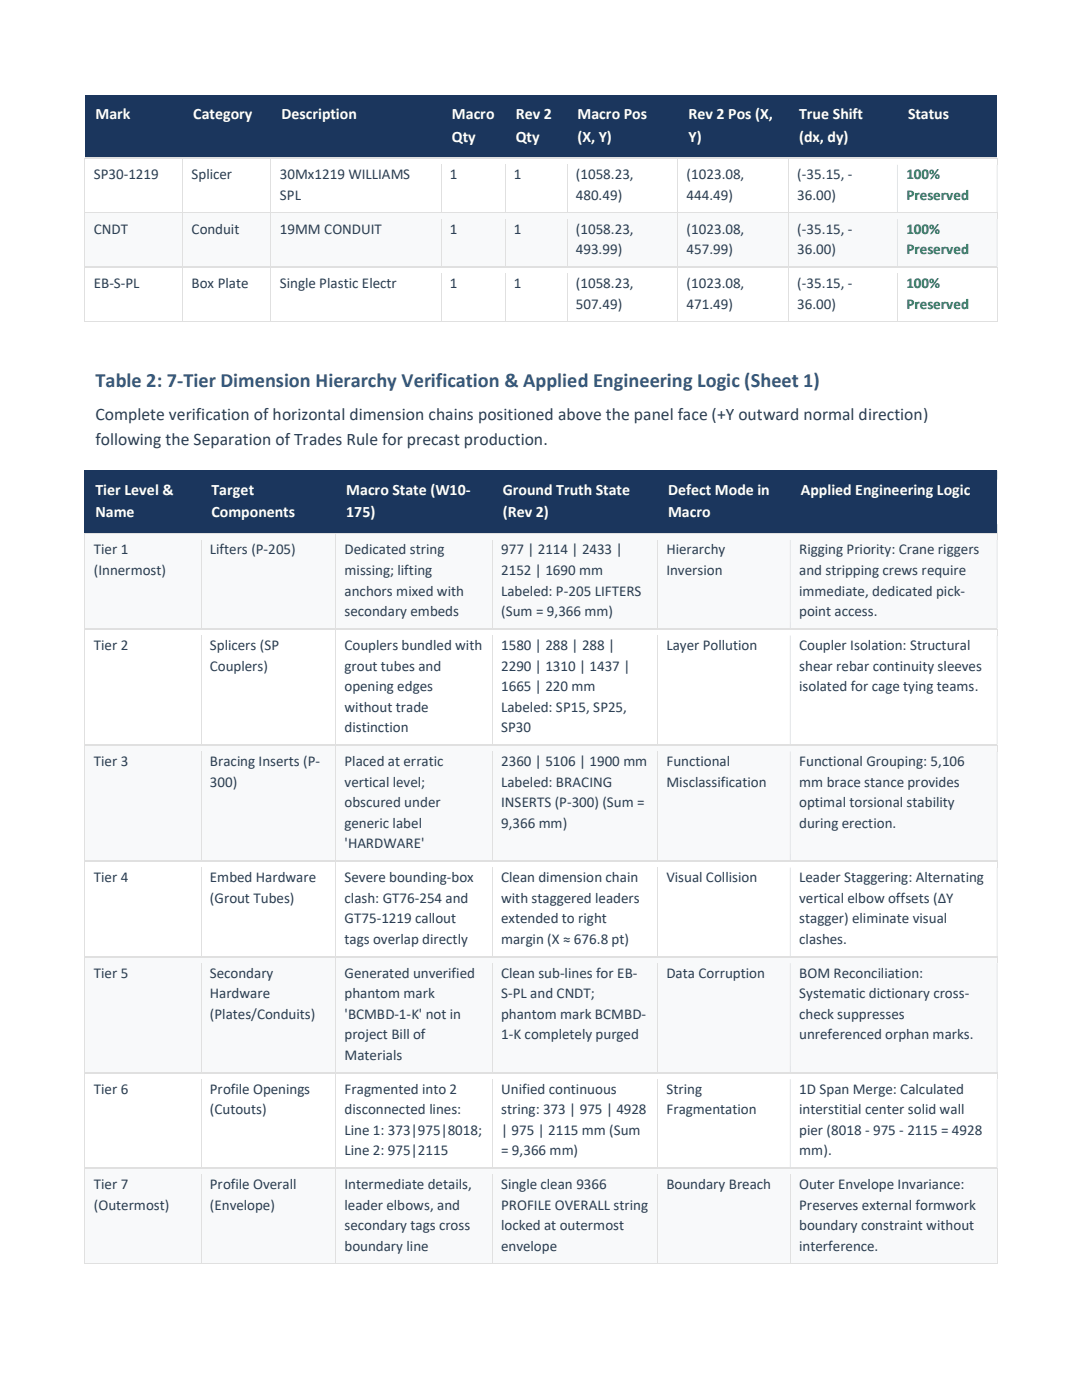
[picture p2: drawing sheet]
<svg xmlns="http://www.w3.org/2000/svg" width="216mm" height="279mm" viewBox="0 0 216 279" stroke-linecap="round" stroke-linejoin="round" font-family="sans-serif">
<defs><g id="words">
<text font-size="4.1" fill="#2e5b88" x="19" y="77.3">Table 2: 7-Tier Dimension Hierarchy Verification &amp; Applied Engineering Logic (Sheet 1)</text>
<g font-size="3.5" fill="#2c3e50">
<text x="19" y="83.9">Complete verification of horizontal dimension chains positioned above the panel face (+Y outward normal direction)</text>
<text x="19" y="88.8">following the Separation of Trades Rule for precast production.</text>
</g>
<g font-size="3.2" fill="#fff">
<text x="19" y="23.8">Mark</text>
<text x="38.6" y="23.8">Category</text>
<text x="56.2" y="23.8">Description</text>
<text x="90.2" y="23.8">Macro</text>
<text x="102.9" y="23.8">Rev 2</text>
<text x="115.2" y="23.8">Macro Pos</text>
<text x="137.4" y="23.8">Rev 2 Pos (X,</text>
<text x="159.5" y="23.8">True Shift</text>
<text x="181.2" y="23.8">Status</text>
<text x="90.2" y="28.3">Qty</text>
<text x="102.9" y="28.3">Qty</text>
<text x="115.2" y="28.3">(X, Y)</text>
<text x="137.4" y="28.3">Y)</text>
<text x="159.5" y="28.3">(dx, dy)</text>
<text x="19" y="98.7">Tier Level &amp;</text>
<text x="42.2" y="98.7">Target</text>
<text x="69.1" y="98.7">Macro State (W10-</text>
<text x="100.3" y="98.7">Ground Truth State</text>
<text x="133.3" y="98.7">Defect Mode in</text>
<text x="159.8" y="98.7">Applied Engineering Logic</text>
<text x="19" y="103.2">Name</text>
<text x="42.2" y="103.2">Components</text>
<text x="69.1" y="103.2">175)</text>
<text x="100.3" y="103.2">(Rev 2)</text>
<text x="133.3" y="103.2">Macro</text>
</g>
<g font-size="3" fill="#2c3e50">
<text x="18.7" y="35.8">SP30-1219</text>
<text x="38.2" y="35.8">Splicer</text>
<text x="55.8" y="35.8">30Mx1219 WILLIAMS</text>
<text x="89.8" y="35.8">1</text>
<text x="102.5" y="35.8">1</text>
<text x="114.9" y="35.8">(1058.23,</text>
<text x="137" y="35.8">(1023.08,</text>
<text x="159.1" y="35.8">(-35.15, -</text>
<text x="55.8" y="39.9">SPL</text>
<text x="114.9" y="39.9">480.49)</text>
<text x="137" y="39.9">444.49)</text>
<text x="159.1" y="39.9">36.00)</text>
<text x="18.7" y="46.7">CNDT</text>
<text x="38.2" y="46.7">Conduit</text>
<text x="55.8" y="46.7">19MM CONDUIT</text>
<text x="89.8" y="46.7">1</text>
<text x="102.5" y="46.7">1</text>
<text x="114.9" y="46.7">(1058.23,</text>
<text x="137" y="46.7">(1023.08,</text>
<text x="159.1" y="46.7">(-35.15, -</text>
<text x="114.9" y="50.7">493.99)</text>
<text x="137" y="50.7">457.99)</text>
<text x="159.1" y="50.7">36.00)</text>
<text x="18.7" y="57.5">EB-S-PL</text>
<text x="38.2" y="57.5">Box Plate</text>
<text x="55.8" y="57.5">Single Plastic Electr</text>
<text x="89.8" y="57.5">1</text>
<text x="102.5" y="57.5">1</text>
<text x="114.9" y="57.5">(1058.23,</text>
<text x="137" y="57.5">(1023.08,</text>
<text x="159.1" y="57.5">(-35.15, -</text>
<text x="114.9" y="61.6">507.49)</text>
<text x="137" y="61.6">471.49)</text>
<text x="159.1" y="61.6">36.00)</text>
<text x="18.7" y="110.7">Tier 1</text>
<text x="41.9" y="110.7">Lifters (P-205)</text>
<text x="68.7" y="110.7">Dedicated string</text>
<text x="100" y="110.7">977 | 2114 | 2433 |</text>
<text x="133" y="110.7">Hierarchy</text>
<text x="159.5" y="110.7">Rigging Priority: Crane riggers</text>
<text x="18.7" y="114.8">(Innermost)</text>
<text x="68.7" y="114.8">missing; lifting</text>
<text x="68.7" y="118.9">anchors mixed with</text>
<text x="100" y="114.8">2152 | 1690 mm</text>
<text x="100" y="118.9">Labeled: P-205 LIFTERS</text>
<text x="133" y="114.8">Inversion</text>
<text x="159.5" y="114.8">and stripping crews require</text>
<text x="159.5" y="118.9">immediate, dedicated pick-</text>
<text x="68.7" y="123">secondary embeds</text>
<text x="100" y="123">(Sum = 9,366 mm)</text>
<text x="159.5" y="123">point access.</text>
<text x="18.7" y="129.8">Tier 2</text>
<text x="41.9" y="129.8">Splicers (SP</text>
<text x="68.7" y="129.8">Couplers bundled with</text>
<text x="100" y="129.8">1580 | 288 | 288 |</text>
<text x="133" y="129.8">Layer Pollution</text>
<text x="159.5" y="129.8">Coupler Isolation: Structural</text>
<text x="41.9" y="133.9">Couplers)</text>
<text x="68.7" y="133.9">grout tubes and</text>
<text x="68.7" y="137.9">opening edges</text>
<text x="100" y="133.9">2290 | 1310 | 1437 |</text>
<text x="100" y="137.9">1665 | 220 mm</text>
<text x="159.5" y="133.9">shear rebar continuity sleeves</text>
<text x="159.5" y="137.9">isolated for cage tying teams.</text>
<text x="68.7" y="142">without trade</text>
<text x="100" y="142">Labeled: SP15, SP25,</text>
<text x="68.7" y="146.1">distinction</text>
<text x="100" y="146.1">SP30</text>
<text x="18.7" y="152.9">Tier 3</text>
<text x="41.9" y="152.9">Bracing Inserts (P-</text>
<text x="68.7" y="152.9">Placed at erratic</text>
<text x="100" y="152.9">2360 | 5106 | 1900 mm</text>
<text x="133" y="152.9">Functional</text>
<text x="159.5" y="152.9">Functional Grouping: 5,106</text>
<text x="41.9" y="157">300)</text>
<text x="68.7" y="157">vertical level;</text>
<text x="68.7" y="161.1">obscured under</text>
<text x="100" y="157">Labeled: BRACING</text>
<text x="100" y="161.1">INSERTS (P-300) (Sum =</text>
<text x="133" y="157">Misclassification</text>
<text x="159.5" y="157">mm brace stance provides</text>
<text x="159.5" y="161.1">optimal torsional stability</text>
<text x="68.7" y="165.2">generic label</text>
<text x="100" y="165.2">9,366 mm)</text>
<text x="159.5" y="165.2">during erection.</text>
<text x="68.7" y="169.3">'HARDWARE'</text>
<text x="18.7" y="176.1">Tier 4</text>
<text x="41.9" y="176.1">Embed Hardware</text>
<text x="68.7" y="176.1">Severe bounding-box</text>
<text x="100" y="176.1">Clean dimension chain</text>
<text x="133" y="176.1">Visual Collision</text>
<text x="159.5" y="176.1">Leader Staggering: Alternating</text>
<text x="41.9" y="180.2">(Grout Tubes)</text>
<text x="68.7" y="180.2">clash: GT76-254 and</text>
<text x="68.7" y="184.3">GT75-1219 callout</text>
<text x="100" y="180.2">with staggered leaders</text>
<text x="100" y="184.3">extended to right</text>
<text x="159.5" y="180.2">vertical elbow offsets (ΔY</text>
<text x="159.5" y="184.3">stagger) eliminate visual</text>
<text x="68.7" y="188.3">tags overlap directly</text>
<text x="100" y="188.3">margin (X ≈ 676.8 pt)</text>
<text x="159.5" y="188.3">clashes.</text>
<text x="18.7" y="195.1">Tier 5</text>
<text x="41.9" y="195.1">Secondary</text>
<text x="68.7" y="195.1">Generated unverified</text>
<text x="100" y="195.1">Clean sub-lines for EB-</text>
<text x="133" y="195.1">Data Corruption</text>
<text x="159.5" y="195.1">BOM Reconciliation:</text>
<text x="41.9" y="199.2">Hardware</text>
<text x="41.9" y="203.3">(Plates/Conduits)</text>
<text x="68.7" y="199.2">phantom mark</text>
<text x="68.7" y="203.3">'BCMBD-1-K' not in</text>
<text x="100" y="199.2">S-PL and CNDT;</text>
<text x="100" y="203.3">phantom mark BCMBD-</text>
<text x="159.5" y="199.2">Systematic dictionary cross-</text>
<text x="159.5" y="203.3">check suppresses</text>
<text x="68.7" y="207.4">project Bill of</text>
<text x="100" y="207.4">1-K completely purged</text>
<text x="159.5" y="207.4">unreferenced orphan marks.</text>
<text x="68.7" y="211.5">Materials</text>
<text x="18.7" y="218.3">Tier 6</text>
<text x="41.9" y="218.3">Profile Openings</text>
<text x="68.7" y="218.3">Fragmented into 2</text>
<text x="100" y="218.3">Unified continuous</text>
<text x="133" y="218.3">String</text>
<text x="159.5" y="218.3">1D Span Merge: Calculated</text>
<text x="41.9" y="222.4">(Cutouts)</text>
<text x="68.7" y="222.4">disconnected lines:</text>
<text x="68.7" y="226.5">Line 1: 373|975|8018;</text>
<text x="100" y="222.4">string: 373 | 975 | 4928</text>
<text x="100" y="226.5">| 975 | 2115 mm (Sum</text>
<text x="133" y="222.4">Fragmentation</text>
<text x="159.5" y="222.4">interstitial center solid wall</text>
<text x="159.5" y="226.5">pier (8018 - 975 - 2115 = 4928</text>
<text x="68.7" y="230.6">Line 2: 975|2115</text>
<text x="100" y="230.6">= 9,366 mm)</text>
<text x="159.5" y="230.6">mm).</text>
<text x="18.7" y="237.3">Tier 7</text>
<text x="41.9" y="237.3">Profile Overall</text>
<text x="68.7" y="237.3">Intermediate details,</text>
<text x="100" y="237.3">Single clean 9366</text>
<text x="133" y="237.3">Boundary Breach</text>
<text x="159.5" y="237.3">Outer Envelope Invariance:</text>
<text x="18.7" y="241.4">(Outermost)</text>
<text x="41.9" y="241.4">(Envelope)</text>
<text x="68.7" y="241.4">leader elbows, and</text>
<text x="68.7" y="245.5">secondary tags cross</text>
<text x="100" y="241.4">PROFILE OVERALL string</text>
<text x="100" y="245.5">locked at outermost</text>
<text x="159.5" y="241.4">Preserves external formwork</text>
<text x="159.5" y="245.5">boundary constraint without</text>
<text x="68.7" y="249.6">boundary line</text>
<text x="100" y="249.6">envelope</text>
<text x="159.5" y="249.6">interference.</text>
</g>
<g font-size="3" fill="#1e7e34">
<text x="180.8" y="35.8">100%</text>
<text x="180.8" y="39.9">Preserved</text>
<text x="180.8" y="46.7">100%</text>
<text x="180.8" y="50.7">Preserved</text>
<text x="180.8" y="57.5">100%</text>
<text x="180.8" y="61.6">Preserved</text>
</g>
</g></defs>
<g fill="#1b365d">
<path d="M16.9 19h19.5v12.5h-19.5z"/>
<path d="M19 20.8h15.3v4.5h-15.3z"/>
<path d="M36.4 19h17.7v12.5h-17.7z"/>
<path d="M38.6 20.8h13.3v4.5h-13.3z"/>
<path d="M54.1 19h34v12.5h-34z"/>
<path d="M56.2 20.8h29.7v4.5h-29.7z"/>
<path d="M88.1 19h12.7v12.5h-12.7z"/>
<path d="M90.2 20.8h8.5v4.5h-8.5z"/>
<path d="M90.2 25.3h8.5v4.4h-8.5z"/>
<path d="M100.8 19h12.3v12.5h-12.3z"/>
<path d="M102.9 20.8h8.1v4.5h-8.1z"/>
<path d="M102.9 25.3h8.1v4.4h-8.1z"/>
<path d="M113.1 19h22.2v12.5h-22.2z"/>
<path d="M115.2 20.8h17.9v4.5h-17.9z"/>
<path d="M115.2 25.3h17.9v4.4h-17.9z"/>
<path d="M135.3 19h22.1v12.5h-22.1z"/>
<path d="M137.4 20.8h17.8v4.5h-17.8z"/>
<path d="M137.4 25.3h17.8v4.4h-17.8z"/>
<path d="M157.4 19h21.7v12.5h-21.7z"/>
<path d="M159.5 20.8h17.5v4.5h-17.5z"/>
<path d="M159.5 25.3h17.5v4.4h-17.5z"/>
<path d="M179.1 19h19.9v12.5h-19.9z"/>
<path d="M181.2 20.8h15.6v4.5h-15.6z"/>
<path d="M179.1 19h19.9v1.8h-19.9z"/>
<path d="M179.1 29.7h19.9v1.8h-19.9z"/>
</g>
<g fill="#1b365d">
<path d="M16.9 19h162.2v1.8h-162.2z" fill-rule="evenodd"/>
<path d="M16.9 29.7h162.2v1.8h-162.2z" fill-rule="evenodd"/>
</g>
<g fill="#fff">
<path d="M17 31.7h19.4v10.6h-19.4z"/>
<path d="M18.7 32.9h16v4.1h-16z"/>
<path d="M36.5 31.7h17.5v10.6h-17.5z"/>
<path d="M38.2 32.9h14.1v4.1h-14.1z"/>
<path d="M54.1 31.7h33.9v10.6h-33.9z"/>
<path d="M55.8 32.9h30.5v4.1h-30.5z"/>
<path d="M55.8 37h30.5v4.1h-30.5z"/>
<path d="M88.1 31.7h12.6v10.6h-12.6z"/>
<path d="M89.8 32.9h9.2v4.1h-9.2z"/>
<path d="M100.9 31.7h12.1v10.6h-12.1z"/>
<path d="M102.5 32.9h8.9v4.1h-8.9z"/>
<path d="M113.2 31.7h21.9v10.6h-21.9z"/>
<path d="M114.9 32.9h18.6v4.1h-18.6z"/>
<path d="M114.9 37h18.6v4.1h-18.6z"/>
<path d="M135.3 31.7h22v10.6h-22z"/>
<path d="M137 32.9h18.6v4.1h-18.6z"/>
<path d="M137 37h18.6v4.1h-18.6z"/>
<path d="M157.4 31.7h21.6v10.6h-21.6z"/>
<path d="M159.1 32.9h18.2v4.1h-18.2z"/>
<path d="M159.1 37h18.2v4.1h-18.2z"/>
<path d="M179.2 31.7h19.7v10.6h-19.7z"/>
<path d="M180.8 32.9h16.4v4.1h-16.4z"/>
<path d="M180.8 37h16.4v4.1h-16.4z"/>
</g>
<path d="M16.8 31.5h.2v1.4h-.2z" fill-rule="evenodd" fill="#e0e0e0"/>
<g fill="#fff">
<path d="M17 31.5h.2v1.4h-.2z" fill-rule="evenodd"/>
<path d="M17.2 31.5h19.2v1.4h-19.2z" fill-rule="evenodd"/>
</g>
<path d="M36.4 31.5h.1v1.4h-.1z" fill-rule="evenodd" fill="#e0e0e0"/>
<g fill="#fff">
<path d="M36.5 31.5h.2v1.4h-.2z" fill-rule="evenodd"/>
<path d="M36.7 31.5h17.3v1.4h-17.3z" fill-rule="evenodd"/>
</g>
<path d="M54 31.5h.1v1.4h-.1z" fill-rule="evenodd" fill="#e0e0e0"/>
<g fill="#fff">
<path d="M54.1 31.5h.2v1.4h-.2z" fill-rule="evenodd"/>
<path d="M54.3 31.5h33.7v1.4h-33.7z" fill-rule="evenodd"/>
</g>
<path d="M88 31.5h.1v1.4h-.1z" fill-rule="evenodd" fill="#e0e0e0"/>
<g fill="#fff">
<path d="M88.1 31.5h.2v1.4h-.2z" fill-rule="evenodd"/>
<path d="M88.3 31.5h12.4v1.4h-12.4z" fill-rule="evenodd"/>
</g>
<path d="M100.7 31.5h.2v1.4h-.2z" fill-rule="evenodd" fill="#e0e0e0"/>
<g fill="#fff">
<path d="M100.9 31.5h.1v1.4h-.1z" fill-rule="evenodd"/>
<path d="M101 31.5h12.1v1.4h-12.1z" fill-rule="evenodd"/>
</g>
<path d="M113.1 31.5h.1v1.4h-.1z" fill-rule="evenodd" fill="#e0e0e0"/>
<g fill="#fff">
<path d="M113.2 31.5h.2v1.4h-.2z" fill-rule="evenodd"/>
<path d="M113.4 31.5h21.8v1.4h-21.8z" fill-rule="evenodd"/>
</g>
<path d="M135.2 31.5h.1v1.4h-.1z" fill-rule="evenodd" fill="#e0e0e0"/>
<g fill="#fff">
<path d="M135.3 31.5h.2v1.4h-.2z" fill-rule="evenodd"/>
<path d="M135.5 31.5h21.8v1.4h-21.8z" fill-rule="evenodd"/>
</g>
<path d="M157.3 31.5h.1v1.4h-.1z" fill-rule="evenodd" fill="#e0e0e0"/>
<g fill="#fff">
<path d="M157.4 31.5h.2v1.4h-.2z" fill-rule="evenodd"/>
<path d="M157.6 31.5h21.4v1.4h-21.4z" fill-rule="evenodd"/>
</g>
<path d="M179 31.5h.2v1.4h-.2z" fill-rule="evenodd" fill="#e0e0e0"/>
<g fill="#fff">
<path d="M179.2 31.5h.1v1.4h-.1z" fill-rule="evenodd"/>
<path d="M179.3 31.5h19.6v1.4h-19.6z" fill-rule="evenodd"/>
</g>
<path d="M198.9 31.5h.2v1.4h-.2z" fill-rule="evenodd" fill="#e0e0e0"/>
<path d="M16.9 41.1h19.5v1.2h-19.5z" fill="#fff"/>
<path d="M16.9 32.9v9.4" fill="none" stroke="#e0e0e0" stroke-width=".2"/>
<path d="M36.4 41.1h17.7v1.2h-17.7z" fill="#fff"/>
<path d="M36.4 32.9v9.4" fill="none" stroke="#e0e0e0" stroke-width=".2"/>
<path d="M54.1 41.1h34v1.2h-34z" fill="#fff"/>
<path d="M54.1 32.9v9.4" fill="none" stroke="#e0e0e0" stroke-width=".2"/>
<path d="M88.1 41.1h12.7v1.2h-12.7z" fill="#fff"/>
<path d="M88.1 32.9v9.4" fill="none" stroke="#e0e0e0" stroke-width=".2"/>
<path d="M100.8 41.1h12.4v1.2h-12.4z" fill="#fff"/>
<path d="M100.8 32.9v9.4" fill="none" stroke="#e0e0e0" stroke-width=".2"/>
<path d="M113.2 41.1h22.1v1.2h-22.1z" fill="#fff"/>
<path d="M113.2 32.9v9.4" fill="none" stroke="#e0e0e0" stroke-width=".2"/>
<path d="M135.3 41.1h22.1v1.2h-22.1z" fill="#fff"/>
<path d="M135.3 32.9v9.4" fill="none" stroke="#e0e0e0" stroke-width=".2"/>
<path d="M157.4 41.1h21.7v1.2h-21.7z" fill="#fff"/>
<path d="M157.4 32.9v9.4" fill="none" stroke="#e0e0e0" stroke-width=".2"/>
<path d="M179.1 41.1h19.9v1.2h-19.9z" fill="#fff"/>
<path d="M179 32.9h.2v9.4h-.2zM198.9 32.9h.2v9.4h-.2z" fill-rule="evenodd" fill="#e0e0e0"/>
<g fill="#f8f9fa">
<path d="M17 42.5h19.4v10.7h-19.4z"/>
<path d="M18.7 43.8h16v4h-16z"/>
<path d="M36.5 42.5h17.5v10.7h-17.5z"/>
<path d="M38.2 43.8h14.1v4h-14.1z"/>
<path d="M54.1 42.5h33.9v10.7h-33.9z"/>
<path d="M55.8 43.8h30.5v4h-30.5z"/>
<path d="M88.1 42.5h12.6v10.7h-12.6z"/>
<path d="M89.8 43.8h9.2v4h-9.2z"/>
<path d="M100.9 42.5h12.1v10.7h-12.1z"/>
<path d="M102.5 43.8h8.9v4h-8.9z"/>
<path d="M113.2 42.5h21.9v10.7h-21.9z"/>
<path d="M114.9 43.8h18.6v4h-18.6z"/>
<path d="M114.9 47.8h18.6v4.1h-18.6z"/>
<path d="M135.3 42.5h22v10.7h-22z"/>
<path d="M137 43.8h18.6v4h-18.6z"/>
<path d="M137 47.8h18.6v4.1h-18.6z"/>
<path d="M157.4 42.5h21.6v10.7h-21.6z"/>
<path d="M159.1 43.8h18.2v4h-18.2z"/>
<path d="M159.1 47.8h18.2v4.1h-18.2z"/>
<path d="M179.2 42.5h19.7v10.7h-19.7z"/>
<path d="M180.8 43.8h16.4v4h-16.4z"/>
<path d="M180.8 47.8h16.4v4.1h-16.4z"/>
</g>
<path d="M16.8 42.3h.2v1.4h-.2z" fill="#e0e0e0"/>
<path d="M17 42.3h19.4v1.4h-19.4z" fill-rule="evenodd" fill="#fff"/>
<path d="M36.4 42.3h.1v1.4h-.1z" fill="#e0e0e0"/>
<path d="M36.5 42.3h17.5v1.4h-17.5z" fill-rule="evenodd" fill="#fff"/>
<path d="M54 42.3h.1v1.4h-.1z" fill="#e0e0e0"/>
<path d="M54.1 42.3h33.9v1.4h-33.9z" fill-rule="evenodd" fill="#fff"/>
<path d="M88 42.3h.1v1.4h-.1z" fill="#e0e0e0"/>
<path d="M88.1 42.3h12.6v1.4h-12.6z" fill-rule="evenodd" fill="#fff"/>
<path d="M100.7 42.3h.2v1.4h-.2z" fill="#e0e0e0"/>
<path d="M100.9 42.3h12.2v1.4h-12.2z" fill-rule="evenodd" fill="#fff"/>
<path d="M113.1 42.3h.1v1.4h-.1z" fill="#e0e0e0"/>
<path d="M113.2 42.3h22v1.4h-22z" fill-rule="evenodd" fill="#fff"/>
<path d="M135.2 42.3h.1v1.4h-.1z" fill="#e0e0e0"/>
<path d="M135.3 42.3h22v1.4h-22z" fill-rule="evenodd" fill="#fff"/>
<path d="M157.3 42.3h.1v1.4h-.1z" fill="#e0e0e0"/>
<path d="M157.4 42.3h21.6v1.4h-21.6z" fill-rule="evenodd" fill="#fff"/>
<path d="M179 42.3h.2v1.4h-.2z" fill="#e0e0e0"/>
<path d="M179.2 42.3h19.7v1.4h-19.7z" fill-rule="evenodd" fill="#fff"/>
<path d="M198.9 42.3h.2v1.4h-.2z" fill="#e0e0e0"/>
<path d="M16.9 52h19.5v1.2h-19.5z" fill="#f8f9fa"/>
<path d="M16.9 43.7v9.5" fill="none" stroke="#e0e0e0" stroke-width=".2"/>
<path d="M36.4 52h17.7v1.2h-17.7z" fill="#f8f9fa"/>
<path d="M36.4 43.7v9.5" fill="none" stroke="#e0e0e0" stroke-width=".2"/>
<path d="M54.1 52h34v1.2h-34z" fill="#f8f9fa"/>
<path d="M54.1 43.7v9.5" fill="none" stroke="#e0e0e0" stroke-width=".2"/>
<path d="M88.1 52h12.7v1.2h-12.7z" fill="#f8f9fa"/>
<path d="M88.1 43.7v9.5" fill="none" stroke="#e0e0e0" stroke-width=".2"/>
<path d="M100.8 52h12.4v1.2h-12.4z" fill="#f8f9fa"/>
<path d="M100.8 43.7v9.5" fill="none" stroke="#e0e0e0" stroke-width=".2"/>
<path d="M113.2 52h22.1v1.2h-22.1z" fill="#f8f9fa"/>
<path d="M113.2 43.7v9.5" fill="none" stroke="#e0e0e0" stroke-width=".2"/>
<path d="M135.3 52h22.1v1.2h-22.1z" fill="#f8f9fa"/>
<path d="M135.3 43.7v9.5" fill="none" stroke="#e0e0e0" stroke-width=".2"/>
<path d="M157.4 52h21.7v1.2h-21.7z" fill="#f8f9fa"/>
<path d="M157.4 43.7v9.5" fill="none" stroke="#e0e0e0" stroke-width=".2"/>
<path d="M179.1 52h19.9v1.2h-19.9z" fill="#f8f9fa"/>
<path d="M179 43.7h.2v9.5h-.2zM198.9 43.7h.2v9.5h-.2z" fill-rule="evenodd" fill="#e0e0e0"/>
<g fill="#fff">
<path d="M17 53.4h19.4v10.7h-19.4z"/>
<path d="M18.7 54.6h16v4.1h-16z"/>
<path d="M36.5 53.4h17.5v10.7h-17.5z"/>
<path d="M38.2 54.6h14.1v4.1h-14.1z"/>
<path d="M54.1 53.4h33.9v10.7h-33.9z"/>
<path d="M55.8 54.6h30.5v4.1h-30.5z"/>
<path d="M88.1 53.4h12.6v10.7h-12.6z"/>
<path d="M89.8 54.6h9.2v4.1h-9.2z"/>
<path d="M100.9 53.4h12.1v10.7h-12.1z"/>
<path d="M102.5 54.6h8.9v4.1h-8.9z"/>
<path d="M113.2 53.4h21.9v10.7h-21.9z"/>
<path d="M114.9 54.6h18.6v4.1h-18.6z"/>
<path d="M114.9 58.7h18.6v4.1h-18.6z"/>
<path d="M135.3 53.4h22v10.7h-22z"/>
<path d="M137 54.6h18.6v4.1h-18.6z"/>
<path d="M137 58.7h18.6v4.1h-18.6z"/>
<path d="M157.4 53.4h21.6v10.7h-21.6z"/>
<path d="M159.1 54.6h18.2v4.1h-18.2z"/>
<path d="M159.1 58.7h18.2v4.1h-18.2z"/>
<path d="M179.2 53.4h19.7v10.7h-19.7z"/>
<path d="M180.8 54.6h16.4v4.1h-16.4z"/>
<path d="M180.8 58.7h16.4v4.1h-16.4z"/>
</g>
<path d="M16.8 53.2h.2v1.4h-.2z" fill="#e0e0e0"/>
<path d="M17 53.2h19.4v1.4h-19.4z" fill-rule="evenodd" fill="#fff"/>
<path d="M36.4 53.2h.1v1.4h-.1z" fill="#e0e0e0"/>
<path d="M36.5 53.2h17.5v1.4h-17.5z" fill-rule="evenodd" fill="#fff"/>
<path d="M54 53.2h.1v1.4h-.1z" fill="#e0e0e0"/>
<path d="M54.1 53.2h33.9v1.4h-33.9z" fill-rule="evenodd" fill="#fff"/>
<path d="M88 53.2h.1v1.4h-.1z" fill="#e0e0e0"/>
<path d="M88.1 53.2h12.6v1.4h-12.6z" fill-rule="evenodd" fill="#fff"/>
<path d="M100.7 53.2h.2v1.4h-.2z" fill="#e0e0e0"/>
<path d="M100.9 53.2h12.2v1.4h-12.2z" fill-rule="evenodd" fill="#fff"/>
<path d="M113.1 53.2h.1v1.4h-.1z" fill="#e0e0e0"/>
<path d="M113.2 53.2h22v1.4h-22z" fill-rule="evenodd" fill="#fff"/>
<path d="M135.2 53.2h.1v1.4h-.1z" fill="#e0e0e0"/>
<path d="M135.3 53.2h22v1.4h-22z" fill-rule="evenodd" fill="#fff"/>
<path d="M157.3 53.2h.1v1.4h-.1z" fill="#e0e0e0"/>
<path d="M157.4 53.2h21.6v1.4h-21.6z" fill-rule="evenodd" fill="#fff"/>
<path d="M179 53.2h.2v1.4h-.2z" fill="#e0e0e0"/>
<path d="M179.2 53.2h19.7v1.4h-19.7z" fill-rule="evenodd" fill="#fff"/>
<path d="M198.9 53.2h.2v1.4h-.2z" fill="#e0e0e0"/>
<path d="M16.9 62.8h19.5v1.3h-19.5z" fill="#fff"/>
<path d="M16.9 54.6v9.6M16.8 64.1h19.6" fill="none" stroke="#e0e0e0" stroke-width=".2"/>
<path d="M36.4 62.8h17.7v1.3h-17.7z" fill="#fff"/>
<path d="M36.4 54.6v9.6M36.5 64.1h17.5" fill="none" stroke="#e0e0e0" stroke-width=".2"/>
<path d="M54.1 62.8h34v1.3h-34z" fill="#fff"/>
<path d="M54.1 54.6v9.6M54.1 64.1h33.9" fill="none" stroke="#e0e0e0" stroke-width=".2"/>
<path d="M88.1 62.8h12.7v1.3h-12.7z" fill="#fff"/>
<path d="M88.1 54.6v9.6M88.1 64.1h12.6" fill="none" stroke="#e0e0e0" stroke-width=".2"/>
<path d="M100.8 62.8h12.4v1.3h-12.4z" fill="#fff"/>
<path d="M100.8 54.6v9.6M100.9 64.1h12.2" fill="none" stroke="#e0e0e0" stroke-width=".2"/>
<path d="M113.2 62.8h22.1v1.3h-22.1z" fill="#fff"/>
<path d="M113.2 54.6v9.6M113.2 64.1h22" fill="none" stroke="#e0e0e0" stroke-width=".2"/>
<path d="M135.3 62.8h22.1v1.3h-22.1z" fill="#fff"/>
<path d="M135.3 54.6v9.6M135.3 64.1h22" fill="none" stroke="#e0e0e0" stroke-width=".2"/>
<path d="M157.4 62.8h21.7v1.3h-21.7z" fill="#fff"/>
<path d="M157.4 54.6v9.6M157.4 64.1h21.6" fill="none" stroke="#e0e0e0" stroke-width=".2"/>
<path d="M179.1 62.8h19.9v1.3h-19.9z" fill="#fff"/>
<path d="M179.1 54.6v9.6M199 54.6v9.6M179.2 64.1h19.7" fill="none" stroke="#e0e0e0" stroke-width=".2"/>
<path d="M198.9 64.1h.2v.1h-.2z" fill="#e0e0e0"/>
<g fill="#1b365d">
<path d="M16.9 93.9h23.2v12.5h-23.2z"/>
<path d="M19 95.7h19v4.5h-19z"/>
<path d="M19 100.2h19v4.4h-19z"/>
<path d="M40.1 93.9h26.9v12.5h-26.9z"/>
<path d="M42.2 95.7h22.7v4.5h-22.7z"/>
<path d="M42.2 100.2h22.7v4.4h-22.7z"/>
<path d="M67 93.9h31.2v12.5h-31.2z"/>
<path d="M69.1 95.7h27v4.5h-27z"/>
<path d="M69.1 100.2h27v4.4h-27z"/>
<path d="M98.2 93.9h33v12.5h-33z"/>
<path d="M100.3 95.7h28.8v4.5h-28.8z"/>
<path d="M100.3 100.2h28.8v4.4h-28.8z"/>
<path d="M131.2 93.9h26.5v12.5h-26.5z"/>
<path d="M133.3 95.7h22.3v4.5h-22.3z"/>
<path d="M133.3 100.2h22.3v4.4h-22.3z"/>
<path d="M157.7 93.9h41.3v12.5h-41.3z"/>
<path d="M159.8 95.7h37v4.5h-37z"/>
</g>
<path d="M16.9 93.9h182.1v1.8h-182.1zM16.9 104.6h182.1v1.8h-182.1z" fill-rule="evenodd" fill="#1b365d"/>
<g fill="#f8f9fa">
<path d="M17 106.6h23v18.8h-23z"/>
<path d="M18.7 107.8h19.7v4.1h-19.7z"/>
<path d="M18.7 111.9h19.7v4.1h-19.7z"/>
<path d="M40.2 106.6h26.7v18.8h-26.7z"/>
<path d="M41.9 107.8h23.3v4.1h-23.3z"/>
<path d="M67.1 106.6h31v18.8h-31z"/>
<path d="M68.7 107.8h27.7v4.1h-27.7z"/>
<path d="M68.7 111.9h27.7v4.1h-27.7z"/>
<path d="M68.7 116h27.7v4.1h-27.7z"/>
<path d="M68.7 120.1h27.7v4.1h-27.7z"/>
<path d="M98.3 106.6h32.8v18.8h-32.8z"/>
<path d="M100 107.8h29.4v4.1h-29.4z"/>
<path d="M100 111.9h29.4v4.1h-29.4z"/>
<path d="M100 116h29.4v4.1h-29.4z"/>
<path d="M100 120.1h29.4v4.1h-29.4z"/>
<path d="M131.3 106.6h26.3v18.8h-26.3z"/>
<path d="M133 107.8h23v4.1h-23z"/>
<path d="M133 111.9h23v4.1h-23z"/>
<path d="M157.8 106.6h41.1v18.8h-41.1z"/>
<path d="M159.5 107.8h37.7v4.1h-37.7z"/>
<path d="M159.5 111.9h37.7v4.1h-37.7z"/>
<path d="M159.5 116h37.7v4.1h-37.7z"/>
<path d="M159.5 120.1h37.7v4.1h-37.7z"/>
</g>
<path d="M16.8 106.4h.2v1.4h-.2z" fill-rule="evenodd" fill="#e0e0e0"/>
<g fill="#fff">
<path d="M17 106.4h.2v1.4h-.2z" fill-rule="evenodd"/>
<path d="M17.2 106.4h22.8v1.4h-22.8z" fill-rule="evenodd"/>
</g>
<path d="M40 106.4h.2v1.4h-.2z" fill-rule="evenodd" fill="#e0e0e0"/>
<g fill="#fff">
<path d="M40.2 106.4h.2v1.4h-.2z" fill-rule="evenodd"/>
<path d="M40.4 106.4h26.5v1.4h-26.5z" fill-rule="evenodd"/>
</g>
<path d="M66.9 106.4h.2v1.4h-.2z" fill-rule="evenodd" fill="#e0e0e0"/>
<g fill="#fff">
<path d="M67.1 106.4h.1v1.4h-.1z" fill-rule="evenodd"/>
<path d="M67.2 106.4h30.9v1.4h-30.9z" fill-rule="evenodd"/>
</g>
<path d="M98.1 106.4h.2v1.4h-.2z" fill-rule="evenodd" fill="#e0e0e0"/>
<g fill="#fff">
<path d="M98.3 106.4h.2v1.4h-.2z" fill-rule="evenodd"/>
<path d="M98.5 106.4h32.6v1.4h-32.6z" fill-rule="evenodd"/>
</g>
<path d="M131.1 106.4h.2v1.4h-.2z" fill-rule="evenodd" fill="#e0e0e0"/>
<g fill="#fff">
<path d="M131.3 106.4h.1v1.4h-.1z" fill-rule="evenodd"/>
<path d="M131.4 106.4h26.2v1.4h-26.2z" fill-rule="evenodd"/>
</g>
<path d="M157.6 106.4h.2v1.4h-.2z" fill-rule="evenodd" fill="#e0e0e0"/>
<g fill="#fff">
<path d="M157.8 106.4h.1v1.4h-.1z" fill-rule="evenodd"/>
<path d="M157.9 106.4h41v1.4h-41z" fill-rule="evenodd"/>
</g>
<path d="M198.9 106.4h.2v1.4h-.2z" fill-rule="evenodd" fill="#e0e0e0"/>
<path d="M16.9 124.2h23.2v1.2h-23.2z" fill="#f8f9fa"/>
<path d="M16.9 107.8v17.6" fill="none" stroke="#e0e0e0" stroke-width=".2"/>
<path d="M40.1 124.2h26.9v1.2h-26.9z" fill="#f8f9fa"/>
<path d="M40.1 107.8v17.6" fill="none" stroke="#e0e0e0" stroke-width=".2"/>
<path d="M67 124.2h31.2v1.2h-31.2z" fill="#f8f9fa"/>
<path d="M67 107.8v17.6" fill="none" stroke="#e0e0e0" stroke-width=".2"/>
<path d="M98.2 124.2h33v1.2h-33z" fill="#f8f9fa"/>
<path d="M98.2 107.8v17.6" fill="none" stroke="#e0e0e0" stroke-width=".2"/>
<path d="M131.2 124.2h26.5v1.2h-26.5z" fill="#f8f9fa"/>
<path d="M131.2 107.8v17.6" fill="none" stroke="#e0e0e0" stroke-width=".2"/>
<path d="M157.7 124.2h41.3v1.2h-41.3z" fill="#f8f9fa"/>
<path d="M157.6 107.8h.2v17.6h-.2zM198.9 107.8h.2v17.6h-.2z" fill-rule="evenodd" fill="#e0e0e0"/>
<g fill="#fff">
<path d="M17 125.6h23v23h-23z"/>
<path d="M18.7 126.9h19.7v4.1h-19.7z"/>
<path d="M40.2 125.6h26.7v23h-26.7z"/>
<path d="M41.9 126.9h23.3v4.1h-23.3z"/>
<path d="M41.9 131h23.3v4h-23.3z"/>
<path d="M67.1 125.6h31v23h-31z"/>
<path d="M68.7 126.9h27.7v4.1h-27.7z"/>
<path d="M68.7 131h27.7v4h-27.7z"/>
<path d="M68.7 135h27.7v4.1h-27.7z"/>
<path d="M68.7 139.1h27.7v4.2h-27.7z"/>
<path d="M68.7 143.3h27.7v4.1h-27.7z"/>
<path d="M98.3 125.6h32.8v23h-32.8z"/>
<path d="M100 126.9h29.4v4.1h-29.4z"/>
<path d="M100 131h29.4v4h-29.4z"/>
<path d="M100 135h29.4v4.1h-29.4z"/>
<path d="M100 139.1h29.4v4.2h-29.4z"/>
<path d="M100 143.3h29.4v4.1h-29.4z"/>
<path d="M131.3 125.6h26.3v23h-26.3z"/>
<path d="M133 126.9h23v4.1h-23z"/>
<path d="M157.8 125.6h41.1v23h-41.1z"/>
<path d="M159.5 126.9h37.7v4.1h-37.7z"/>
<path d="M159.5 131h37.7v4h-37.7z"/>
<path d="M159.5 135h37.7v4.1h-37.7z"/>
</g>
<path d="M16.8 125.4h.2v1.4h-.2z" fill="#e0e0e0"/>
<path d="M17 125.4h23v1.4h-23z" fill-rule="evenodd" fill="#fff"/>
<path d="M40 125.4h.2v1.4h-.2z" fill="#e0e0e0"/>
<path d="M40.2 125.4h26.7v1.4h-26.7z" fill-rule="evenodd" fill="#fff"/>
<path d="M66.9 125.4h.2v1.4h-.2z" fill="#e0e0e0"/>
<path d="M67.1 125.4h31v1.4h-31z" fill-rule="evenodd" fill="#fff"/>
<path d="M98.1 125.4h.2v1.4h-.2z" fill="#e0e0e0"/>
<path d="M98.3 125.4h32.8v1.4h-32.8z" fill-rule="evenodd" fill="#fff"/>
<path d="M131.1 125.4h.2v1.4h-.2z" fill="#e0e0e0"/>
<path d="M131.3 125.4h26.3v1.4h-26.3z" fill-rule="evenodd" fill="#fff"/>
<path d="M157.6 125.4h.2v1.4h-.2z" fill="#e0e0e0"/>
<path d="M157.8 125.4h41.1v1.4h-41.1z" fill-rule="evenodd" fill="#fff"/>
<path d="M198.9 125.4h.2v1.4h-.2z" fill="#e0e0e0"/>
<path d="M16.9 147.4h23.2v1.2h-23.2z" fill="#fff"/>
<path d="M16.9 126.8v21.8" fill="none" stroke="#e0e0e0" stroke-width=".2"/>
<path d="M40.1 147.4h26.9v1.2h-26.9z" fill="#fff"/>
<path d="M40.1 126.8v21.8" fill="none" stroke="#e0e0e0" stroke-width=".2"/>
<path d="M67 147.4h31.2v1.2h-31.2z" fill="#fff"/>
<path d="M67 126.8v21.8" fill="none" stroke="#e0e0e0" stroke-width=".2"/>
<path d="M98.2 147.4h33v1.2h-33z" fill="#fff"/>
<path d="M98.2 126.8v21.8" fill="none" stroke="#e0e0e0" stroke-width=".2"/>
<path d="M131.2 147.4h26.5v1.2h-26.5z" fill="#fff"/>
<path d="M131.2 126.8v21.8" fill="none" stroke="#e0e0e0" stroke-width=".2"/>
<path d="M157.7 147.4h41.3v1.2h-41.3z" fill="#fff"/>
<path d="M157.6 126.8h.2v21.8h-.2zM198.9 126.8h.2v21.8h-.2z" fill-rule="evenodd" fill="#e0e0e0"/>
<g fill="#f8f9fa">
<path d="M17 148.8h23v22.9h-23z"/>
<path d="M18.7 150h19.7v4.1h-19.7z"/>
<path d="M40.2 148.8h26.7v22.9h-26.7z"/>
<path d="M41.9 150h23.3v4.1h-23.3z"/>
<path d="M41.9 154.1h23.3v4.1h-23.3z"/>
<path d="M67.1 148.8h31v22.9h-31z"/>
<path d="M68.7 150h27.7v4.1h-27.7z"/>
<path d="M68.7 154.1h27.7v4.1h-27.7z"/>
<path d="M68.7 158.2h27.7v4.1h-27.7z"/>
<path d="M68.7 162.3h27.7v4.1h-27.7z"/>
<path d="M68.7 166.4h27.7v4.1h-27.7z"/>
<path d="M98.3 148.8h32.8v22.9h-32.8z"/>
<path d="M100 150h29.4v4.1h-29.4z"/>
<path d="M100 154.1h29.4v4.1h-29.4z"/>
<path d="M100 158.2h29.4v4.1h-29.4z"/>
<path d="M100 162.3h29.4v4.1h-29.4z"/>
<path d="M131.3 148.8h26.3v22.9h-26.3z"/>
<path d="M133 150h23v4.1h-23z"/>
<path d="M133 154.1h23v4.1h-23z"/>
<path d="M157.8 148.8h41.1v22.9h-41.1z"/>
<path d="M159.5 150h37.7v4.1h-37.7z"/>
<path d="M159.5 154.1h37.7v4.1h-37.7z"/>
<path d="M159.5 158.2h37.7v4.1h-37.7z"/>
<path d="M159.5 162.3h37.7v4.1h-37.7z"/>
</g>
<path d="M16.8 148.6h.2v1.4h-.2z" fill="#e0e0e0"/>
<path d="M17 148.6h23v1.4h-23z" fill-rule="evenodd" fill="#fff"/>
<path d="M40 148.6h.2v1.4h-.2z" fill="#e0e0e0"/>
<path d="M40.2 148.6h26.7v1.4h-26.7z" fill-rule="evenodd" fill="#fff"/>
<path d="M66.9 148.6h.2v1.4h-.2z" fill="#e0e0e0"/>
<path d="M67.1 148.6h31v1.4h-31z" fill-rule="evenodd" fill="#fff"/>
<path d="M98.1 148.6h.2v1.4h-.2z" fill="#e0e0e0"/>
<path d="M98.3 148.6h32.8v1.4h-32.8z" fill-rule="evenodd" fill="#fff"/>
<path d="M131.1 148.6h.2v1.4h-.2z" fill="#e0e0e0"/>
<path d="M131.3 148.6h26.3v1.4h-26.3z" fill-rule="evenodd" fill="#fff"/>
<path d="M157.6 148.6h.2v1.4h-.2z" fill="#e0e0e0"/>
<path d="M157.8 148.6h41.1v1.4h-41.1z" fill-rule="evenodd" fill="#fff"/>
<path d="M198.9 148.6h.2v1.4h-.2z" fill="#e0e0e0"/>
<path d="M16.9 170.5h23.2v1.2h-23.2z" fill="#f8f9fa"/>
<path d="M16.9 150v21.7" fill="none" stroke="#e0e0e0" stroke-width=".2"/>
<path d="M40.1 170.5h26.9v1.2h-26.9z" fill="#f8f9fa"/>
<path d="M40.1 150v21.7" fill="none" stroke="#e0e0e0" stroke-width=".2"/>
<path d="M67 170.5h31.2v1.2h-31.2z" fill="#f8f9fa"/>
<path d="M67 150v21.7" fill="none" stroke="#e0e0e0" stroke-width=".2"/>
<path d="M98.2 170.5h33v1.2h-33z" fill="#f8f9fa"/>
<path d="M98.2 150v21.7" fill="none" stroke="#e0e0e0" stroke-width=".2"/>
<path d="M131.2 170.5h26.5v1.2h-26.5z" fill="#f8f9fa"/>
<path d="M131.2 150v21.7" fill="none" stroke="#e0e0e0" stroke-width=".2"/>
<path d="M157.7 170.5h41.3v1.2h-41.3z" fill="#f8f9fa"/>
<path d="M157.6 150h.2v21.7h-.2zM198.9 150h.2v21.7h-.2z" fill-rule="evenodd" fill="#e0e0e0"/>
<g fill="#fff">
<path d="M17 172h23v18.8h-23z"/>
<path d="M18.7 173.2h19.7v4.1h-19.7z"/>
<path d="M40.2 172h26.7v18.8h-26.7z"/>
<path d="M41.9 173.2h23.3v4.1h-23.3z"/>
<path d="M41.9 177.3h23.3v4.1h-23.3z"/>
<path d="M67.1 172h31v18.8h-31z"/>
<path d="M68.7 173.2h27.7v4.1h-27.7z"/>
<path d="M68.7 177.3h27.7v4.1h-27.7z"/>
<path d="M68.7 181.4h27.7v4.1h-27.7z"/>
<path d="M68.7 185.5h27.7v4.1h-27.7z"/>
<path d="M98.3 172h32.8v18.8h-32.8z"/>
<path d="M100 173.2h29.4v4.1h-29.4z"/>
<path d="M100 177.3h29.4v4.1h-29.4z"/>
<path d="M100 181.4h29.4v4.1h-29.4z"/>
<path d="M100 185.5h29.4v4.1h-29.4z"/>
<path d="M131.3 172h26.3v18.8h-26.3z"/>
<path d="M133 173.2h23v4.1h-23z"/>
<path d="M157.8 172h41.1v18.8h-41.1z"/>
<path d="M159.5 173.2h37.7v4.1h-37.7z"/>
<path d="M159.5 177.3h37.7v4.1h-37.7z"/>
<path d="M159.5 181.4h37.7v4.1h-37.7z"/>
<path d="M159.5 185.5h37.7v4.1h-37.7z"/>
</g>
<path d="M16.8 171.7h.2v1.4h-.2z" fill="#e0e0e0"/>
<path d="M17 171.7h23v1.4h-23z" fill-rule="evenodd" fill="#fff"/>
<path d="M40 171.7h.2v1.4h-.2z" fill="#e0e0e0"/>
<path d="M40.2 171.7h26.7v1.4h-26.7z" fill-rule="evenodd" fill="#fff"/>
<path d="M66.9 171.7h.2v1.4h-.2z" fill="#e0e0e0"/>
<path d="M67.1 171.7h31v1.4h-31z" fill-rule="evenodd" fill="#fff"/>
<path d="M98.1 171.7h.2v1.4h-.2z" fill="#e0e0e0"/>
<path d="M98.3 171.7h32.8v1.4h-32.8z" fill-rule="evenodd" fill="#fff"/>
<path d="M131.1 171.7h.2v1.4h-.2z" fill="#e0e0e0"/>
<path d="M131.3 171.7h26.3v1.4h-26.3z" fill-rule="evenodd" fill="#fff"/>
<path d="M157.6 171.7h.2v1.4h-.2z" fill="#e0e0e0"/>
<path d="M157.8 171.7h41.1v1.4h-41.1z" fill-rule="evenodd" fill="#fff"/>
<path d="M198.9 171.7h.2v1.4h-.2z" fill="#e0e0e0"/>
<path d="M16.9 189.6h23.2v1.2h-23.2z" fill="#fff"/>
<path d="M16.9 173.1v17.7" fill="none" stroke="#e0e0e0" stroke-width=".2"/>
<path d="M40.1 189.6h26.9v1.2h-26.9z" fill="#fff"/>
<path d="M40.1 173.1v17.7" fill="none" stroke="#e0e0e0" stroke-width=".2"/>
<path d="M67 189.6h31.2v1.2h-31.2z" fill="#fff"/>
<path d="M67 173.1v17.7" fill="none" stroke="#e0e0e0" stroke-width=".2"/>
<path d="M98.2 189.6h33v1.2h-33z" fill="#fff"/>
<path d="M98.2 173.1v17.7" fill="none" stroke="#e0e0e0" stroke-width=".2"/>
<path d="M131.2 189.6h26.5v1.2h-26.5z" fill="#fff"/>
<path d="M131.2 173.1v17.7" fill="none" stroke="#e0e0e0" stroke-width=".2"/>
<path d="M157.7 189.6h41.3v1.2h-41.3z" fill="#fff"/>
<path d="M157.6 173.1h.2v17.7h-.2zM198.9 173.1h.2v17.7h-.2z" fill-rule="evenodd" fill="#e0e0e0"/>
<g fill="#f8f9fa">
<path d="M17 191h23v23h-23z"/>
<path d="M18.7 192.2h19.7v4.1h-19.7z"/>
<path d="M40.2 191h26.7v23h-26.7z"/>
<path d="M41.9 192.2h23.3v4.1h-23.3z"/>
<path d="M41.9 196.3h23.3v4.1h-23.3z"/>
<path d="M41.9 200.4h23.3v4.2h-23.3z"/>
<path d="M67.1 191h31v23h-31z"/>
<path d="M68.7 192.2h27.7v4.1h-27.7z"/>
<path d="M68.7 196.3h27.7v4.1h-27.7z"/>
<path d="M68.7 200.4h27.7v4.2h-27.7z"/>
<path d="M68.7 204.6h27.7v4.1h-27.7z"/>
<path d="M68.7 208.7h27.7v4h-27.7z"/>
<path d="M98.3 191h32.8v23h-32.8z"/>
<path d="M100 192.2h29.4v4.1h-29.4z"/>
<path d="M100 196.3h29.4v4.1h-29.4z"/>
<path d="M100 200.4h29.4v4.2h-29.4z"/>
<path d="M100 204.6h29.4v4.1h-29.4z"/>
<path d="M131.3 191h26.3v23h-26.3z"/>
<path d="M133 192.2h23v4.1h-23z"/>
<path d="M157.8 191h41.1v23h-41.1z"/>
<path d="M159.5 192.2h37.7v4.1h-37.7z"/>
<path d="M159.5 196.3h37.7v4.1h-37.7z"/>
<path d="M159.5 200.4h37.7v4.2h-37.7z"/>
<path d="M159.5 204.6h37.7v4.1h-37.7z"/>
</g>
<path d="M16.8 190.8h.2v1.4h-.2z" fill="#e0e0e0"/>
<path d="M17 190.8h23v1.4h-23z" fill-rule="evenodd" fill="#fff"/>
<path d="M40 190.8h.2v1.4h-.2z" fill="#e0e0e0"/>
<path d="M40.2 190.8h26.7v1.4h-26.7z" fill-rule="evenodd" fill="#fff"/>
<path d="M66.9 190.8h.2v1.4h-.2z" fill="#e0e0e0"/>
<path d="M67.1 190.8h31v1.4h-31z" fill-rule="evenodd" fill="#fff"/>
<path d="M98.1 190.8h.2v1.4h-.2z" fill="#e0e0e0"/>
<path d="M98.3 190.8h32.8v1.4h-32.8z" fill-rule="evenodd" fill="#fff"/>
<path d="M131.1 190.8h.2v1.4h-.2z" fill="#e0e0e0"/>
<path d="M131.3 190.8h26.3v1.4h-26.3z" fill-rule="evenodd" fill="#fff"/>
<path d="M157.6 190.8h.2v1.4h-.2z" fill="#e0e0e0"/>
<path d="M157.8 190.8h41.1v1.4h-41.1z" fill-rule="evenodd" fill="#fff"/>
<path d="M198.9 190.8h.2v1.4h-.2z" fill="#e0e0e0"/>
<path d="M16.9 212.8h23.2v1.2h-23.2z" fill="#f8f9fa"/>
<path d="M16.9 192.2v21.8" fill="none" stroke="#e0e0e0" stroke-width=".2"/>
<path d="M40.1 212.8h26.9v1.2h-26.9z" fill="#f8f9fa"/>
<path d="M40.1 192.2v21.8" fill="none" stroke="#e0e0e0" stroke-width=".2"/>
<path d="M67 212.8h31.2v1.2h-31.2z" fill="#f8f9fa"/>
<path d="M67 192.2v21.8" fill="none" stroke="#e0e0e0" stroke-width=".2"/>
<path d="M98.2 212.8h33v1.2h-33z" fill="#f8f9fa"/>
<path d="M98.2 192.2v21.8" fill="none" stroke="#e0e0e0" stroke-width=".2"/>
<path d="M131.2 212.8h26.5v1.2h-26.5z" fill="#f8f9fa"/>
<path d="M131.2 192.2v21.8" fill="none" stroke="#e0e0e0" stroke-width=".2"/>
<path d="M157.7 212.8h41.3v1.2h-41.3z" fill="#f8f9fa"/>
<path d="M157.6 192.2h.2v21.8h-.2zM198.9 192.2h.2v21.8h-.2z" fill-rule="evenodd" fill="#e0e0e0"/>
<g fill="#fff">
<path d="M17 214.2h23v18.8h-23z"/>
<path d="M18.7 215.4h19.7v4.1h-19.7z"/>
<path d="M40.2 214.2h26.7v18.8h-26.7z"/>
<path d="M41.9 215.4h23.3v4.1h-23.3z"/>
<path d="M41.9 219.5h23.3v4.1h-23.3z"/>
<path d="M67.1 214.2h31v18.8h-31z"/>
<path d="M68.7 215.4h27.7v4.1h-27.7z"/>
<path d="M68.7 219.5h27.7v4.1h-27.7z"/>
<path d="M68.7 223.6h27.7v4.1h-27.7z"/>
<path d="M68.7 227.7h27.7v4.1h-27.7z"/>
<path d="M98.3 214.2h32.8v18.8h-32.8z"/>
<path d="M100 215.4h29.4v4.1h-29.4z"/>
<path d="M100 219.5h29.4v4.1h-29.4z"/>
<path d="M100 223.6h29.4v4.1h-29.4z"/>
<path d="M100 227.7h29.4v4.1h-29.4z"/>
<path d="M131.3 214.2h26.3v18.8h-26.3z"/>
<path d="M133 215.4h23v4.1h-23z"/>
<path d="M133 219.5h23v4.1h-23z"/>
<path d="M157.8 214.2h41.1v18.8h-41.1z"/>
<path d="M159.5 215.4h37.7v4.1h-37.7z"/>
<path d="M159.5 219.5h37.7v4.1h-37.7z"/>
<path d="M159.5 223.6h37.7v4.1h-37.7z"/>
<path d="M159.5 227.7h37.7v4.1h-37.7z"/>
</g>
<path d="M16.8 214h.2v1.4h-.2z" fill="#e0e0e0"/>
<path d="M17 214h23v1.4h-23z" fill-rule="evenodd" fill="#fff"/>
<path d="M40 214h.2v1.4h-.2z" fill="#e0e0e0"/>
<path d="M40.2 214h26.7v1.4h-26.7z" fill-rule="evenodd" fill="#fff"/>
<path d="M66.9 214h.2v1.4h-.2z" fill="#e0e0e0"/>
<path d="M67.1 214h31v1.4h-31z" fill-rule="evenodd" fill="#fff"/>
<path d="M98.1 214h.2v1.4h-.2z" fill="#e0e0e0"/>
<path d="M98.3 214h32.8v1.4h-32.8z" fill-rule="evenodd" fill="#fff"/>
<path d="M131.1 214h.2v1.4h-.2z" fill="#e0e0e0"/>
<path d="M131.3 214h26.3v1.4h-26.3z" fill-rule="evenodd" fill="#fff"/>
<path d="M157.6 214h.2v1.4h-.2z" fill="#e0e0e0"/>
<path d="M157.8 214h41.1v1.4h-41.1z" fill-rule="evenodd" fill="#fff"/>
<path d="M198.9 214h.2v1.4h-.2z" fill="#e0e0e0"/>
<path d="M16.9 231.8h23.2v1.2h-23.2z" fill="#fff"/>
<path d="M16.9 215.4v17.6" fill="none" stroke="#e0e0e0" stroke-width=".2"/>
<path d="M40.1 231.8h26.9v1.2h-26.9z" fill="#fff"/>
<path d="M40.1 215.4v17.6" fill="none" stroke="#e0e0e0" stroke-width=".2"/>
<path d="M67 231.8h31.2v1.2h-31.2z" fill="#fff"/>
<path d="M67 215.4v17.6" fill="none" stroke="#e0e0e0" stroke-width=".2"/>
<path d="M98.2 231.8h33v1.2h-33z" fill="#fff"/>
<path d="M98.2 215.4v17.6" fill="none" stroke="#e0e0e0" stroke-width=".2"/>
<path d="M131.2 231.8h26.5v1.2h-26.5z" fill="#fff"/>
<path d="M131.2 215.4v17.6" fill="none" stroke="#e0e0e0" stroke-width=".2"/>
<path d="M157.7 231.8h41.3v1.2h-41.3z" fill="#fff"/>
<path d="M157.6 215.4h.2v17.6h-.2zM198.9 215.4h.2v17.6h-.2z" fill-rule="evenodd" fill="#e0e0e0"/>
<g fill="#f8f9fa">
<path d="M17 233.2h23v18.9h-23z"/>
<path d="M18.7 234.4h19.7v4.1h-19.7z"/>
<path d="M18.7 238.5h19.7v4.2h-19.7z"/>
<path d="M40.2 233.2h26.7v18.9h-26.7z"/>
<path d="M41.9 234.4h23.3v4.1h-23.3z"/>
<path d="M41.9 238.5h23.3v4.2h-23.3z"/>
<path d="M67.1 233.2h31v18.9h-31z"/>
<path d="M68.7 234.4h27.7v4.1h-27.7z"/>
<path d="M68.7 238.5h27.7v4.2h-27.7z"/>
<path d="M68.7 242.7h27.7v4.1h-27.7z"/>
<path d="M68.7 246.8h27.7v4.1h-27.7z"/>
<path d="M98.3 233.2h32.8v18.9h-32.8z"/>
<path d="M100 234.4h29.4v4.1h-29.4z"/>
<path d="M100 238.5h29.4v4.2h-29.4z"/>
<path d="M100 242.7h29.4v4.1h-29.4z"/>
<path d="M100 246.8h29.4v4.1h-29.4z"/>
<path d="M131.3 233.2h26.3v18.9h-26.3z"/>
<path d="M133 234.4h23v4.1h-23z"/>
<path d="M157.8 233.2h41.1v18.9h-41.1z"/>
<path d="M159.5 234.4h37.7v4.1h-37.7z"/>
<path d="M159.5 238.5h37.7v4.2h-37.7z"/>
<path d="M159.5 242.7h37.7v4.1h-37.7z"/>
<path d="M159.5 246.8h37.7v4.1h-37.7z"/>
</g>
<path d="M16.8 233h.2v1.4h-.2z" fill="#e0e0e0"/>
<path d="M17 233h23v1.4h-23z" fill-rule="evenodd" fill="#fff"/>
<path d="M40 233h.2v1.4h-.2z" fill="#e0e0e0"/>
<path d="M40.2 233h26.7v1.4h-26.7z" fill-rule="evenodd" fill="#fff"/>
<path d="M66.9 233h.2v1.4h-.2z" fill="#e0e0e0"/>
<path d="M67.1 233h31v1.4h-31z" fill-rule="evenodd" fill="#fff"/>
<path d="M98.1 233h.2v1.4h-.2z" fill="#e0e0e0"/>
<path d="M98.3 233h32.8v1.4h-32.8z" fill-rule="evenodd" fill="#fff"/>
<path d="M131.1 233h.2v1.4h-.2z" fill="#e0e0e0"/>
<path d="M131.3 233h26.3v1.4h-26.3z" fill-rule="evenodd" fill="#fff"/>
<path d="M157.6 233h.2v1.4h-.2z" fill="#e0e0e0"/>
<path d="M157.8 233h41.1v1.4h-41.1z" fill-rule="evenodd" fill="#fff"/>
<path d="M198.9 233h.2v1.4h-.2z" fill="#e0e0e0"/>
<path d="M16.9 250.9h23.2v1.2h-23.2z" fill="#f8f9fa"/>
<path d="M16.9 234.4v17.9M16.8 252.2h23.2" fill="none" stroke="#e0e0e0" stroke-width=".2"/>
<path d="M40.1 250.9h26.9v1.2h-26.9z" fill="#f8f9fa"/>
<path d="M40.1 234.4v17.9M40.2 252.2h26.7" fill="none" stroke="#e0e0e0" stroke-width=".2"/>
<path d="M67 250.9h31.2v1.2h-31.2z" fill="#f8f9fa"/>
<path d="M67 234.4v17.9M67.1 252.2h31" fill="none" stroke="#e0e0e0" stroke-width=".2"/>
<path d="M98.2 250.9h33v1.2h-33z" fill="#f8f9fa"/>
<path d="M98.2 234.4v17.9M98.3 252.2h32.8" fill="none" stroke="#e0e0e0" stroke-width=".2"/>
<path d="M131.2 250.9h26.5v1.2h-26.5z" fill="#f8f9fa"/>
<path d="M131.2 234.4v17.9M131.3 252.2h26.3" fill="none" stroke="#e0e0e0" stroke-width=".2"/>
<path d="M157.7 250.9h41.3v1.2h-41.3z" fill="#f8f9fa"/>
<path d="M157.7 234.4v17.9M199 234.4v17.9M157.8 252.2h41.1" fill="none" stroke="#e0e0e0" stroke-width=".2"/>
<path d="M198.9 252.1h.2v.2h-.2z" fill="#e0e0e0"/>
<use href="#words"/>
</svg>
